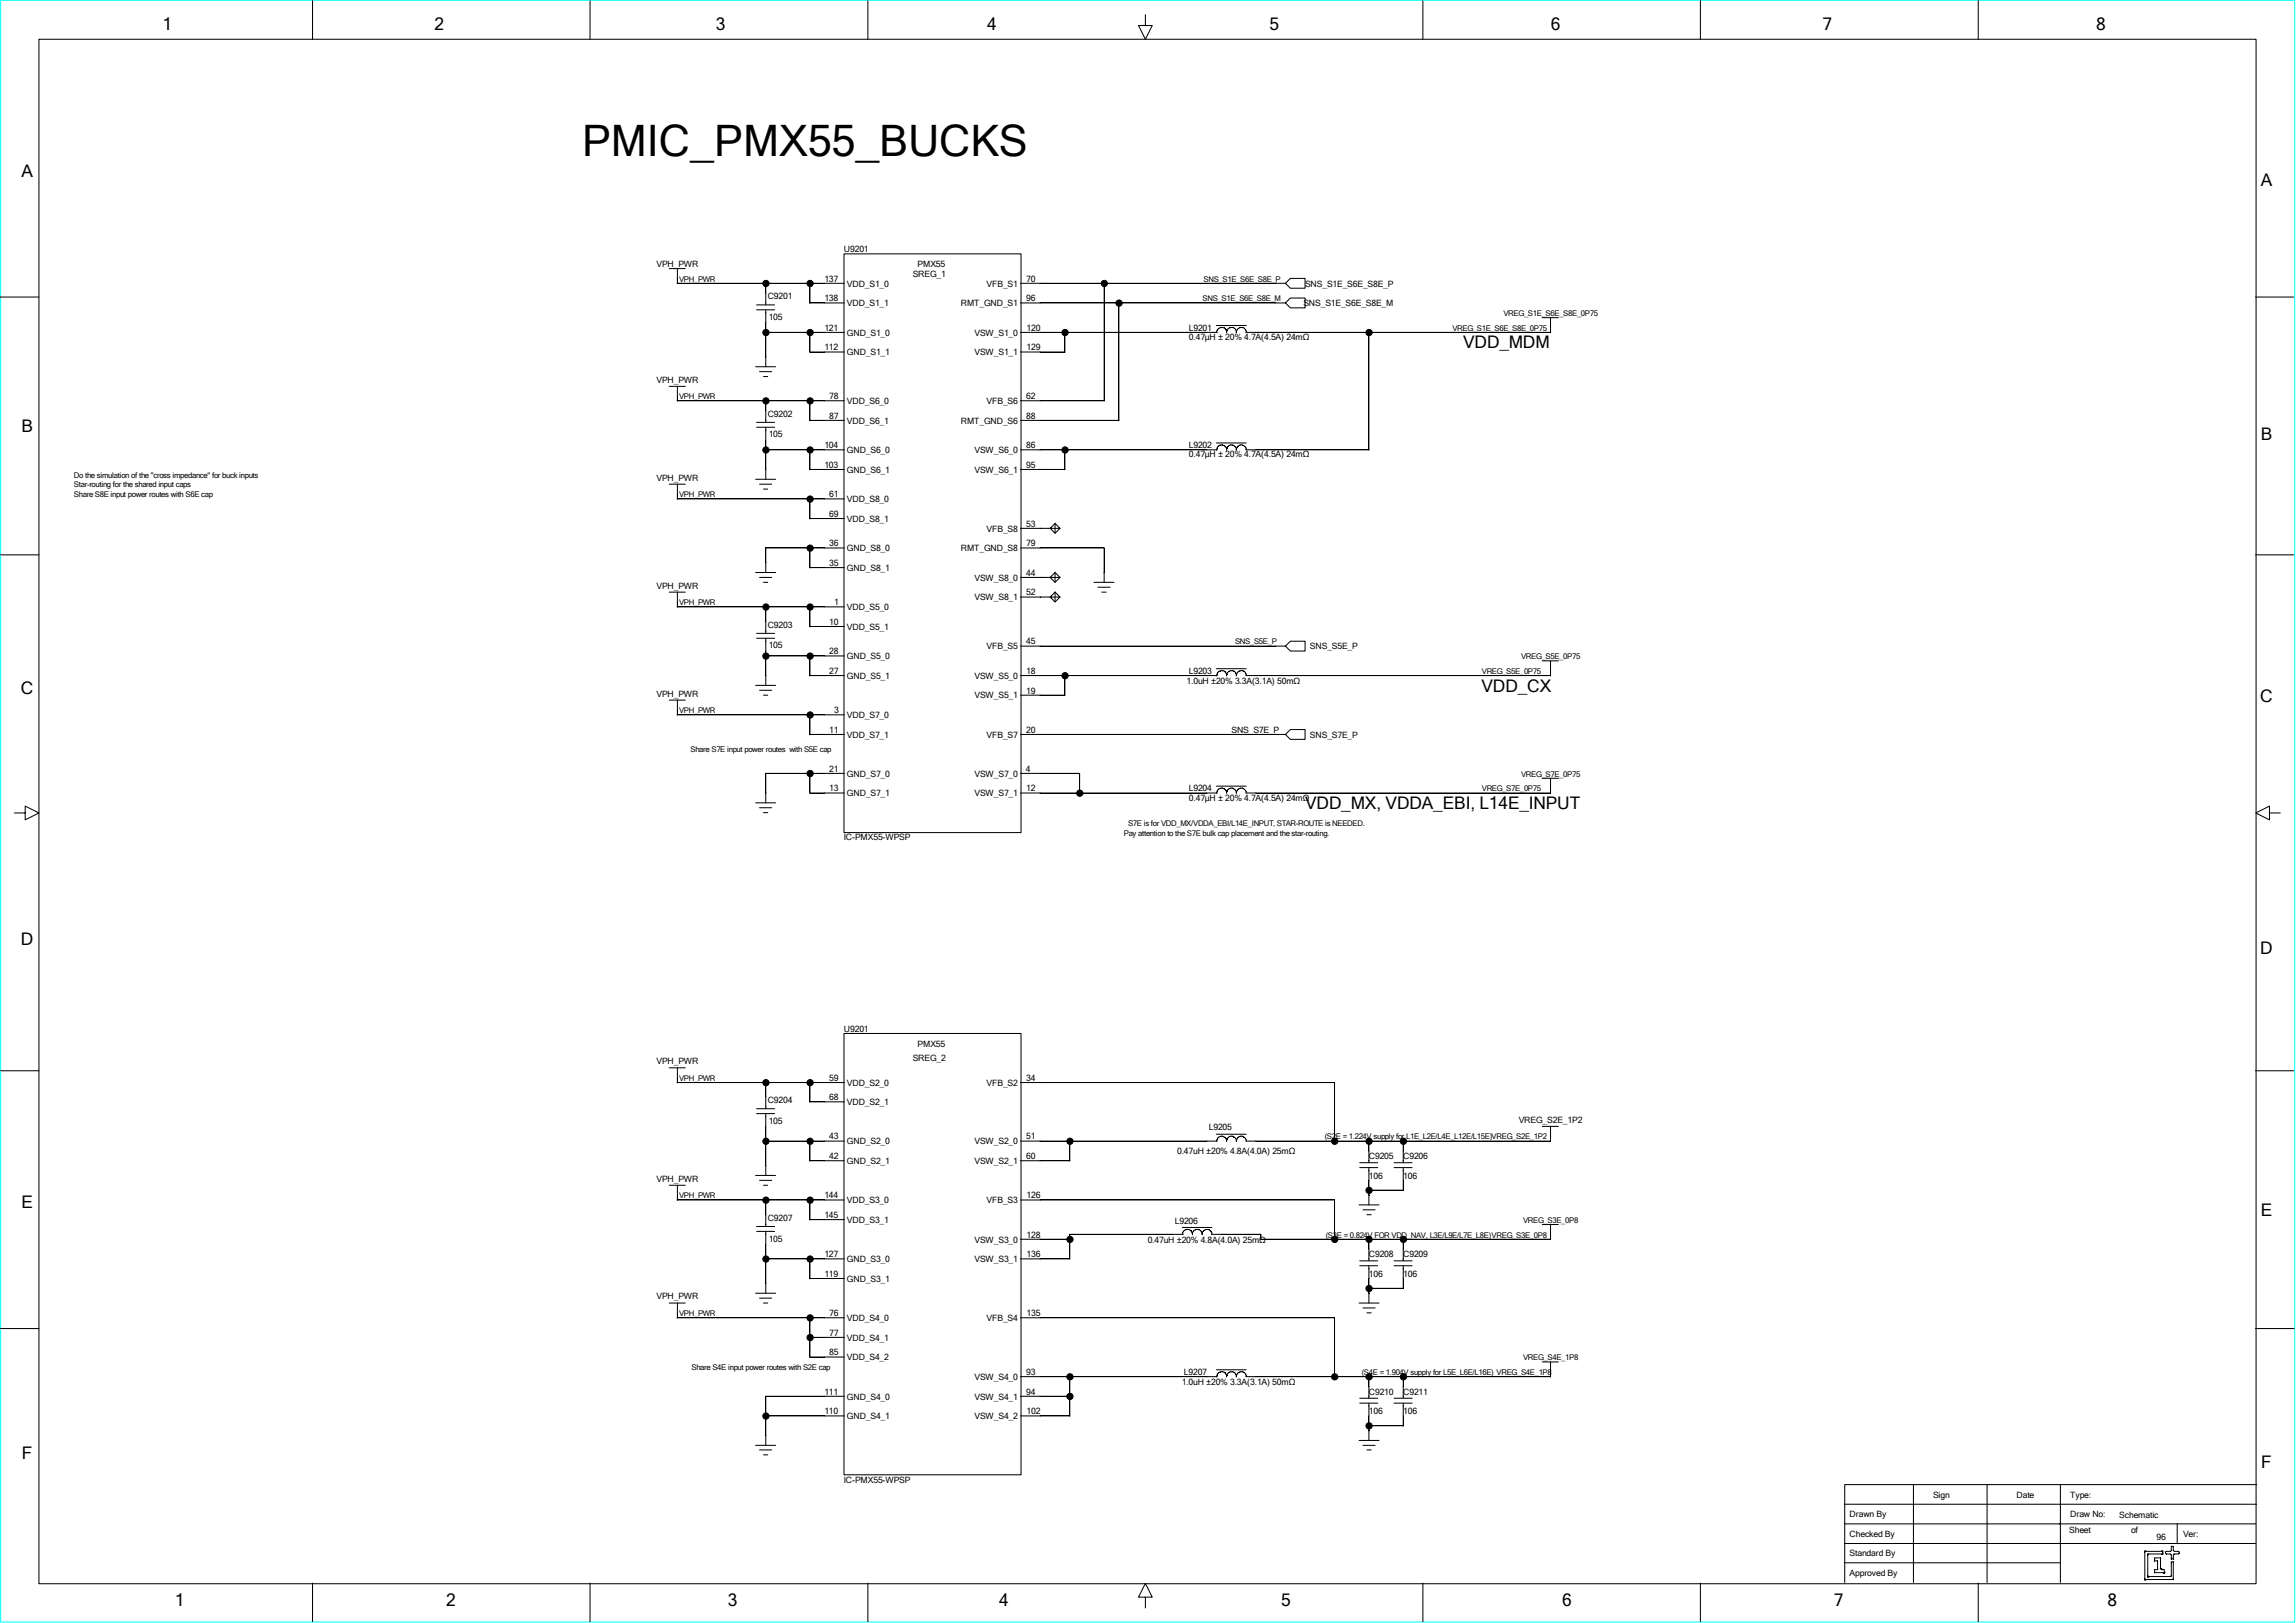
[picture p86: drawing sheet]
<svg xmlns="http://www.w3.org/2000/svg" width="297mm" height="210mm" viewBox="0 0 297 210" stroke-linecap="round" stroke-linejoin="round" font-family="sans-serif">
<defs><g id="words">
<text font-size="5.6" x="75.3" y="20.2">PMIC_PMX55_BUCKS</text>
<g font-size="2.2">
<text x="21" y="3.9">1</text>
<text x="56.2" y="3.9">2</text>
<text x="92.6" y="3.9">3</text>
<text x="127.7" y="3.9">4</text>
<text x="164.2" y="3.9">5</text>
<text x="200.6" y="3.9">6</text>
<text x="235.8" y="3.9">7</text>
<text x="271.1" y="3.9">8</text>
<text x="2.8" y="22.9">A</text>
<text x="292.5" y="24.1">A</text>
<text x="189.3" y="45.1">VDD_MDM</text>
<text x="2.8" y="55.9">B</text>
<text x="292.5" y="57">B</text>
<text x="2.7" y="89.7">C</text>
<text x="191.6" y="89.5">VDD_CX</text>
<text x="292.4" y="90.8">C</text>
<text x="168.8" y="104.7">VDD_MX, VDDA_EBI, L14E_INPUT</text>
<text x="2.7" y="122.3">D</text>
<text x="292.4" y="123.5">D</text>
<text x="2.8" y="156.3">E</text>
<text x="292.5" y="157.4">E</text>
<text x="2.8" y="188.8">F</text>
<text x="292.5" y="190">F</text>
<text x="22.6" y="207.9">1</text>
<text x="57.7" y="207.9">2</text>
<text x="94.1" y="207.9">3</text>
<text x="129.2" y="207.9">4</text>
<text x="165.7" y="207.9">5</text>
<text x="202.1" y="207.9">6</text>
<text x="237.2" y="207.9">7</text>
<text x="272.6" y="207.9">8</text>
</g>
<g font-size="1.1">
<text x="84.9" y="34.5">VPH_PWR</text>
<text x="109.2" y="32.6">U9201</text>
<text x="118.1" y="35.8">SREG_1</text>
<text x="118.7" y="34.5">PMX55</text>
<text x="99.3" y="38.7">C9201</text>
<text x="99.4" y="41.4">105</text>
<text x="106.6" y="39">138</text>
<text x="106.6" y="36.4">137</text>
<text x="109.6" y="37.1">VDD_S1_0</text>
<text x="109.6" y="39.6">VDD_S1_1</text>
<text x="124.3" y="39.6">RMT_GND_S1</text>
<text x="127.6" y="37.1">VFB_S1</text>
<text x="132.8" y="39">96</text>
<text x="132.8" y="36.4">70</text>
<text x="168.6" y="39.6">SNS_S1E_S6E_S8E_M</text>
<text x="168.8" y="37.1">SNS_S1E_S6E_S8E_P</text>
<text x="106.6" y="45.3">112</text>
<text x="106.6" y="42.8">121</text>
<text x="109.6" y="43.4">GND_S1_0</text>
<text x="109.6" y="46">GND_S1_1</text>
<text x="126.1" y="43.4">VSW_S1_0</text>
<text x="126.1" y="46">VSW_S1_1</text>
<text x="132.8" y="45.3">129</text>
<text x="132.8" y="42.8">120</text>
<text x="153.8" y="42.8">L9201</text>
<text x="153.8" y="43.9">0.47μH ± 20% 4.7A(4.5A) 24mΩ</text>
<text x="84.9" y="49.5">VPH_PWR</text>
<text x="99.3" y="53.9">C9202</text>
<text x="107.3" y="51.6">78</text>
<text x="109.6" y="52.3">VDD_S6_0</text>
<text x="127.6" y="52.3">VFB_S6</text>
<text x="132.8" y="51.6">62</text>
<text x="99.4" y="56.6">105</text>
<text x="106.6" y="58">104</text>
<text x="107.3" y="54.2">87</text>
<text x="109.6" y="54.8">VDD_S6_1</text>
<text x="109.6" y="58.6">GND_S6_0</text>
<text x="124.3" y="54.8">RMT_GND_S6</text>
<text x="126.1" y="58.6">VSW_S6_0</text>
<text x="132.8" y="58">86</text>
<text x="132.8" y="54.2">88</text>
<text x="153.8" y="58">L9202</text>
<text x="153.8" y="59.2">0.47μH ± 20% 4.7A(4.5A) 24mΩ</text>
<text x="84.9" y="62.2">VPH_PWR</text>
<text x="106.6" y="60.5">103</text>
<text x="107.3" y="64.3">61</text>
<text x="109.6" y="61.2">GND_S6_1</text>
<text x="109.6" y="65">VDD_S8_0</text>
<text x="126.1" y="61.2">VSW_S6_1</text>
<text x="132.8" y="60.5">95</text>
<text x="107.3" y="70.7">36</text>
<text x="107.3" y="66.9">69</text>
<text x="109.6" y="67.5">VDD_S8_1</text>
<text x="109.6" y="71.3">GND_S8_0</text>
<text x="124.3" y="71.3">RMT_GND_S8</text>
<text x="127.6" y="68.8">VFB_S8</text>
<text x="132.8" y="70.7">79</text>
<text x="132.8" y="68.2">53</text>
<text x="84.9" y="76.2">VPH_PWR</text>
<text x="107.3" y="73.2">35</text>
<text x="109.6" y="73.9">GND_S8_1</text>
<text x="126.1" y="75.1">VSW_S8_0</text>
<text x="126.1" y="77.7">VSW_S8_1</text>
<text x="132.8" y="77">52</text>
<text x="132.8" y="74.5">44</text>
<text x="99.3" y="81.2">C9203</text>
<text x="99.4" y="83.9">105</text>
<text x="107.3" y="80.9">10</text>
<text x="107.9" y="78.3">1</text>
<text x="109.6" y="79">VDD_S5_0</text>
<text x="109.6" y="81.5">VDD_S5_1</text>
<text x="132.8" y="83.4">45</text>
<text x="107.3" y="87.2">27</text>
<text x="107.3" y="84.7">28</text>
<text x="109.6" y="85.3">GND_S5_0</text>
<text x="109.6" y="87.8">GND_S5_1</text>
<text x="126.1" y="87.8">VSW_S5_0</text>
<text x="127.6" y="84">VFB_S5</text>
<text x="132.8" y="89.7">19</text>
<text x="132.8" y="87.2">18</text>
<text x="153.5" y="88.5">1.0uH ±20% 3.3A(3.1A) 50mΩ</text>
<text x="153.8" y="87.2">L9203</text>
<text x="169.5" y="84">SNS_S5E_P</text>
<text x="84.9" y="90.1">VPH_PWR</text>
<text x="107.3" y="94.8">11</text>
<text x="107.9" y="92.3">3</text>
<text x="109.6" y="92.9">VDD_S7_0</text>
<text x="109.6" y="95.5">VDD_S7_1</text>
<text x="126.1" y="90.4">VSW_S5_1</text>
<text x="127.6" y="95.5">VFB_S7</text>
<text x="132.8" y="94.8">20</text>
<text x="159.3" y="94.8">SNS_S7E_P</text>
<text x="169.5" y="95.5">SNS_S7E_P</text>
<text x="107.3" y="99.9">21</text>
<text x="109.6" y="100.5">GND_S7_0</text>
<text x="126.1" y="100.5">VSW_S7_0</text>
<text x="132.7" y="99.9">4</text>
<text x="107.3" y="102.4">13</text>
<text x="109.6" y="103">GND_S7_1</text>
<text x="126.1" y="103">VSW_S7_1</text>
<text x="132.8" y="102.4">12</text>
<text x="153.8" y="102.4">L9204</text>
<text x="153.8" y="103.6">0.47μH ± 20% 4.7A(4.5A) 24mΩ</text>
<text x="109.2" y="108.8">IC-PMX55-WPSP</text>
<text x="84.9" y="137.7">VPH_PWR</text>
<text x="109.2" y="133.5">U9201</text>
<text x="118.1" y="137.3">SREG_2</text>
<text x="118.7" y="135.4">PMX55</text>
<text x="99.3" y="142.8">C9204</text>
<text x="107.3" y="142.4">68</text>
<text x="107.3" y="139.9">59</text>
<text x="109.6" y="140.5">VDD_S2_0</text>
<text x="109.6" y="143">VDD_S2_1</text>
<text x="127.6" y="140.5">VFB_S2</text>
<text x="132.8" y="139.9">34</text>
<text x="99.4" y="145.4">105</text>
<text x="107.3" y="150">42</text>
<text x="107.3" y="147.4">43</text>
<text x="109.6" y="148.1">GND_S2_0</text>
<text x="126.1" y="148.1">VSW_S2_0</text>
<text x="132.8" y="150">60</text>
<text x="132.8" y="147.4">51</text>
<text x="152.3" y="149.4">0.47uH ±20% 4.8A(4.0A) 25mΩ</text>
<text x="156.4" y="146.2">L9205</text>
<text x="177.1" y="150">C9205</text>
<text x="181.5" y="150">C9206</text>
<text x="196.5" y="145.3">VREG_S2E_1P2</text>
<text x="84.9" y="152.9">VPH_PWR</text>
<text x="106.6" y="155.1">144</text>
<text x="109.6" y="150.6">GND_S2_1</text>
<text x="109.6" y="155.7">VDD_S3_0</text>
<text x="126.1" y="150.6">VSW_S2_1</text>
<text x="127.6" y="155.7">VFB_S3</text>
<text x="132.8" y="155.1">126</text>
<text x="177.1" y="152.5">106</text>
<text x="181.5" y="152.5">106</text>
<text x="99.3" y="158">C9207</text>
<text x="99.4" y="160.7">105</text>
<text x="106.6" y="157.6">145</text>
<text x="109.6" y="158.2">VDD_S3_1</text>
<text x="126.1" y="160.8">VSW_S3_0</text>
<text x="132.8" y="160.1">128</text>
<text x="148.5" y="160.8">0.47uH ±20% 4.8A(4.0A) 25mΩ</text>
<text x="152" y="158.3">L9206</text>
<text x="106.6" y="165.2">119</text>
<text x="106.6" y="162.7">127</text>
<text x="109.6" y="163.3">GND_S3_0</text>
<text x="109.6" y="165.9">GND_S3_1</text>
<text x="126.1" y="163.3">VSW_S3_1</text>
<text x="132.8" y="162.7">136</text>
<text x="177.1" y="165.2">106</text>
<text x="177.1" y="162.7">C9208</text>
<text x="181.5" y="162.7">C9209</text>
<text x="181.5" y="165.2">106</text>
<text x="84.9" y="168.1">VPH_PWR</text>
<text x="107.3" y="172.8">77</text>
<text x="107.3" y="170.3">76</text>
<text x="109.6" y="170.9">VDD_S4_0</text>
<text x="109.6" y="173.5">VDD_S4_1</text>
<text x="127.6" y="170.9">VFB_S4</text>
<text x="132.8" y="170.3">135</text>
<text x="107.3" y="175.4">85</text>
<text x="109.6" y="176">VDD_S4_2</text>
<text x="126.1" y="178.6">VSW_S4_0</text>
<text x="132.8" y="177.9">93</text>
<text x="152.9" y="179.2">1.0uH ±20% 3.3A(3.1A) 50mΩ</text>
<text x="153.2" y="177.9">L9207</text>
<text x="106.6" y="183">110</text>
<text x="106.6" y="180.5">111</text>
<text x="109.6" y="181.1">GND_S4_0</text>
<text x="109.6" y="183.6">GND_S4_1</text>
<text x="126.1" y="181.1">VSW_S4_1</text>
<text x="126.1" y="183.6">VSW_S4_2</text>
<text x="132.8" y="180.5">94</text>
<text x="132.8" y="183">102</text>
<text x="177.1" y="180.5">C9210</text>
<text x="177.1" y="183">106</text>
<text x="181.5" y="183">106</text>
<text x="181.5" y="180.5">C9211</text>
<text x="109.2" y="191.9">IC-PMX55-WPSP</text>
<text x="239.3" y="196.3">Drawn By</text>
<text x="250.1" y="193.8">Sign</text>
<text x="260.9" y="193.8">Date</text>
<text x="267.8" y="196.3">Draw No:</text>
<text x="267.8" y="193.8">Type:</text>
<text x="274.2" y="196.5">Schematic</text>
<text x="239.3" y="198.9">Checked By</text>
<text x="239.3" y="201.4">Standard By</text>
<text x="239.3" y="203.9">Approved By</text>
<text x="267.7" y="198.4">Sheet</text>
<text x="275.7" y="198.4">of</text>
<text x="279" y="199.3">96</text>
<text x="282.4" y="198.9">Ver:</text>
</g>
<g font-size="1">
<text x="87.8" y="36.4">VPH_PWR</text>
<text x="155.6" y="39">SNS_S1E_S6E_S8E_M</text>
<text x="155.7" y="36.4">SNS_S1E_S6E_S8E_P</text>
<text x="194.5" y="40.9">VREG_S1E_S6E_S8E_0P75</text>
<text x="187.9" y="42.8">VREG_S1E_S6E_S8E_0P75</text>
<text x="87.8" y="51.6">VPH_PWR</text>
<text x="9.6" y="63.1">Star-routing for the shared input caps</text>
<text x="9.6" y="61.8">Do the simulation of the &quot;cross impedance&quot; for buck inputs</text>
<text x="9.6" y="64.3">Share S8E input power routes with S6E cap</text>
<text x="87.8" y="64.3">VPH_PWR</text>
<text x="87.8" y="78.3">VPH_PWR</text>
<text x="159.8" y="83.4">SNS_S5E_P</text>
<text x="191.7" y="87.2">VREG_S5E_0P75</text>
<text x="196.8" y="85.3">VREG_S5E_0P75</text>
<text x="87.8" y="92.3">VPH_PWR</text>
<text x="89.3" y="97.3">Share S7E input power routes with S5E cap</text>
<text x="196.8" y="100.5">VREG_S7E_0P75</text>
<text x="145.9" y="106.8">S7E is for VDD_MX/VDDA_EBI/L14E_INPUT, STAR-ROUTE is NEEDED.</text>
<text x="191.7" y="102.4">VREG_S7E_0P75</text>
<text x="145.4" y="108.1">Pay attention to the S7E bulk cap placement and the star-routing.</text>
<text x="87.8" y="139.9">VPH_PWR</text>
<text x="171.4" y="147.4">(S2E = 1.224V supply for L1E_L2E/L4E_L12E/L15E)VREG_S2E_1P2</text>
<text x="87.8" y="155.1">VPH_PWR</text>
<text x="171.5" y="160.1">(S3E = 0.824V FOR VDD_NAV, L3E/L9E/L7E_L8E)VREG_S3E_0P8</text>
<text x="197" y="158.2">VREG_S3E_0P8</text>
<text x="87.8" y="170.3">VPH_PWR</text>
<text x="89.5" y="177.3">Share S4E input power routes with S2E cap</text>
<text x="176.1" y="177.9">(S4E = 1.904V supply for L5E_L6E/L16E) VREG_S4E_1P8</text>
<text x="197" y="176">VREG_S4E_1P8</text>
</g>
</g></defs>
<path d="M.1 0h296.7v209.9h-296.7z" fill="none" stroke="#0ff" stroke-width=".13"/>
<g fill="none" stroke="#000" stroke-width=".13">
<path d="M5 5.1h286.8v199.8h-286.8zM40.4 .1v5M76.3 .1v5M112.3 .1v5M148.2 1.9v1.4h.9l-.9 1.8-.9-1.8h.9M184.1 .1v5M220 .1v5M255.9 .1v5M0 38.4h5M86.6 34.8h2M87.6 36.7h21.6M87.6 34.8v1.9"/>
<path d="M97.9 39.5h2.3M99.1 36.7v2.8M104.7 39.2h4.5M104.8 36.7v2.5M109.2 32.9h22.9v74.8h-22.9zM132 36.7h34.3M132 39.2h34.3M142.8 36.7v15.2M144.7 39.2v15.2M166.3 36.7l.6-.7h1.9v1.3h-1.9zM166.3 39.2l.6-.6h1.9v1.2h-1.9zM291.8 38.4h5"/>
<path d="M86.6 50h2M87.6 51.9h21.6M87.6 50v1.9M97.7 47.5h2.6M97.9 40.1h2.3M97.9 55.3h2.3M97.9 54.7h2.3M98.3 48.1h1.5M98.8 48.7h.5M99 43h10.2M99 58.2h10.2M99.1 40.1v7.4"/>
<path d="M99.1 51.9v2.8M99.1 55.3v6.7M104.7 45.6h4.5M104.7 54.4h4.5M104.8 43v2.6M104.8 51.9v2.5M104.8 58.2v2.6M132 45.6h5.8M132 43h25.4M132 51.9h10.8M132 54.4h12.7M132 58.2h25.4"/>
<path d="M137.8 43v2.6M137.8 58.2v2.6M157.4 42.1h3.8M157.4 57.3h3.8M157.9 42.4a.61 .61 0 0 1 .8 .4M157.9 57.6l.4 .1 .4 .3M158 42.4h-.2a.62 .62 0 0 0-.4 .7M158 57.6a.64 .64 0 0 0-.6 .7M158.7 42.8v.3M158.7 58v.3M159.2 42.4a.61 .61 0 0 1 .7 .4M159.2 57.6l.4 .1 .3 .3"/>
<path d="M159.3 42.4h-.2a.62 .62 0 0 0-.4 .6M159.3 57.6a.64 .64 0 0 0-.6 .6M159.9 42.8v.3M159.9 58v.3M160.5 42.4a.61 .61 0 0 1 .7 .4M160.5 57.6l.4 .1 .3 .3M160.5 42.4h-.1a.62 .62 0 0 0-.5 .6M160.5 57.6a.64 .64 0 0 0-.6 .6M161.2 43h39.4M161.2 58.2h15.9M161.2 42.8v.2M161.2 58v.2"/>
<path d="M177.1 43v15.3M199.5 41.1h2.1M200.6 41.1v2M0 71.8h5M86.6 62.7h2M86.6 76.6h2M87.6 64.6h21.6M87.6 78.5h21.6M87.6 62.7v1.9M87.6 76.6v2M97.7 62h2.6M97.7 74.1h2.6"/>
<path d="M98.3 62.7h1.5M98.3 74.7h1.5M98.8 63.3h.5M98.8 75.4h.5M99 70.9h10.2M99.1 70.9v3.2M99.1 78.5v3.5M104.7 60.7h4.5M104.7 67.1h4.5M104.7 73.4h4.5M104.8 64.6v2.5M104.8 70.9v2.6"/>
<path d="M104.8 78.5v2.6M132 74.7h3.9M132 60.7h5.8M132 70.9h10.8v4.5M132 68.4h3.9M132 77.3h3.9M135.8 68.4h1.3l-.6 .6-.7-.6 .7-.7 .6 .7M135.8 74.7h1.3l-.6 .7-.7-.7 .7-.6 .6 .6M135.8 77.3h1.3l-.6 .6-.7-.6 .7-.7 .6 .7M136.5 67.7v1.3M136.5 74v1.4M136.5 76.6v1.3"/>
<path d="M141.5 75.4h2.6M142 76h1.6M142.5 76.6h.6M291.8 71.8h5M86.6 90.6h2M87.6 92.5h21.6M87.6 90.6v1.9M97.7 88.7h2.6M97.9 82.6h2.3M97.9 82h2.3M98.3 89.3h1.5M98.8 90h.5"/>
<path d="M99 84.9h10.2M99.1 82.6v6.1M104.7 87.4h4.5M104.7 81.1h4.5M104.7 95h4.5M104.8 84.9v2.6M104.8 92.5v2.6M132 90h5.8M132 83.6h34.3M132 87.4h25.4M132 95h34.3M137.8 87.4v2.6"/>
<path d="M157.4 86.5h3.8M157.9 86.8a.61 .61 0 0 1 .8 .4M158 86.8a.64 .64 0 0 0-.6 .7M158.7 87.2v.3M159.2 86.8a.61 .61 0 0 1 .7 .4M159.3 86.8a.64 .64 0 0 0-.6 .6M159.9 87.2v.3M160.5 86.8a.61 .61 0 0 1 .7 .4M160.5 86.8a.64 .64 0 0 0-.6 .6M161.2 87.4h39.4M161.2 87.2v.2M166.3 83.6l.6-.6h1.9v1.2h-1.9z"/>
<path d="M166.9 94.4h1.9v1.3h-1.9l-.6-.7zM199.5 85.5h2.1M200.6 85.5v2M1.9 105.2h1.4v-.9l1.7 .9-1.7 .9v-.9M97.7 103.9h2.6M98.3 104.5h1.5M98.8 105.2h.5M99 100.1h10.2M99.1 100.1v3.8M104.7 102.6h4.5M104.8 100.1v2.6M132 102.6h25.4"/>
<path d="M132 100.1h7.7v2.6M157.4 101.7h3.8M157.9 102l.4 .1 .4 .3M158 102a.64 .64 0 0 0-.6 .7M158.7 102.4v.3M159.2 102l.4 .1 .3 .3M159.3 102a.64 .64 0 0 0-.6 .6M159.9 102.4v.3M160.5 102l.4 .1 .3 .3M160.5 102a.64 .64 0 0 0-.6 .6M161.2 102.6h39.4M161.2 102.4v.2"/>
<path d="M199.5 100.7h2.1M200.6 100.7v2M293.6 105.2v-.9l-1.8 .9 1.8 .9v-.9h1.4M0 138.6h5M86.6 138.2h2M87.6 138.2v1.9M109.2 133.7h22.9v57.1h-22.9zM291.8 138.6h5M86.6 153.4h2M87.6 140.1h21.6M87.6 155.3h21.6M87.6 153.4v1.9"/>
<path d="M97.7 152.1h2.6M97.9 144.1h2.3M97.9 143.5h2.3M97.9 159.3h2.3M97.9 158.7h2.3M98.3 152.7h1.5M98.8 153.4h.5M99 147.7h10.2M99.1 140.1v3.4M99.1 144.1v8M99.1 155.3v3.4M99.1 159.3v8"/>
<path d="M104.7 142.6h4.5M104.7 150.2h4.5M104.7 157.8h4.5M104.8 140.1v2.5M104.8 147.7v2.5M104.8 155.3v2.6M132 140.1h40.6v7.6M132 147.7h25.4M132 150.2h6.4M132 155.3h40.6v5.1M138.3 159.7h14.7M138.4 147.7v2.5"/>
<path d="M138.4 159.7v3.2M153 158.8h3.8M153.5 159.1a.66 .66 0 0 1 .8 .6M153.5 159.1a.58 .58 0 0 0-.5 .7M154.8 159.1a.61 .61 0 0 1 .7 .5M154.8 159.1a.58 .58 0 0 0-.5 .7M155.5 159.5v.2M156 159.1h.4l.4 .5M156.1 159.1a.58 .58 0 0 0-.6 .6M156.7 159.7h6.4v.7M156.8 159.5v.2M157.4 146.8h3.8"/>
<path d="M157.9 147l.4 .1 .4 .4M158 147a.64 .64 0 0 0-.6 .7M158.7 147.4v.3M159.2 147l.4 .1 .3 .4M159.3 147a.64 .64 0 0 0-.6 .6M159.9 147.4v.3M160.5 147l.4 .1 .3 .4M160.5 147a.64 .64 0 0 0-.6 .6M161.2 147.7h39.4M161.2 147.4v.3M175.8 155.9h2.6M175.9 151.1h2.3"/>
<path d="M175.9 150.5h2.3M176.3 156.5h1.6M176.8 157.2h.6M177 154h4.5M177.1 147.7v2.8M177.1 151.1v4.8M180.3 151.1h2.4M180.3 150.5h2.4M181.5 147.7v2.8M181.5 151.1v3M199.5 158.5h2.1M199.5 145.8h2.1"/>
<path d="M200.6 145.8v1.9M200.6 158.5v1.9M0 171.9h5M86.6 168.6h2M87.6 170.5h21.6M87.6 168.6v2M97.7 167.3h2.6M98.3 168h1.5M98.8 168.6h.5M99 162.9h10.2M104.7 165.4h4.5M104.7 173.1h4.5"/>
<path d="M104.7 175.6h4.5M104.8 162.9v2.6M104.8 170.5v5.1M132 162.9h6.4M132 170.5h40.6v7.7M132 160.4h6.4M132 178.1h25.4M138.4 178.1v5.2M157.4 177.2h3.8M157.9 177.5a.61 .61 0 0 1 .8 .5M158 177.5a.64 .64 0 0 0-.6 .7M158.7 177.9v.3"/>
<path d="M159.2 177.5a.61 .61 0 0 1 .7 .5M159.3 177.5a.64 .64 0 0 0-.6 .6M159.9 177.9v.3M160.5 177.5a.61 .61 0 0 1 .7 .5M160.5 177.5a.64 .64 0 0 0-.6 .6M161.2 178.1h39.4M161.2 177.9v.2M163.1 160.4h37.5M175.8 168.6h2.6M175.9 163.8h2.3M175.9 163.2h2.3M176.3 169.2h1.6"/>
<path d="M176.8 169.9h.6M177 166.7h4.5M177.1 160.4v2.8M177.1 163.8v4.8M177.1 178.1v2.8M180.3 163.8h2.4M180.3 163.2h2.4M181.5 160.4v2.8M181.5 163.8v3M181.5 178.1v2.8M199.5 176.2h2.1M200.6 176.2v2"/>
<path d="M291.8 171.9h5M97.7 187h2.6M98.3 187.6h1.5M98.8 188.3h.5M99 183.2h10.2M99 180.7h10.2M99.1 180.7v6.3M132 183.2h6.4M132 180.7h6.4M175.8 186.4h2.6M175.9 181.6h2.3M175.9 180.9h2.3"/>
<path d="M176.3 187h1.6M176.8 187.6h.6M177 184.5h4.5M177.1 181.6v4.8M180.3 181.6h2.4M180.3 180.9h2.4M181.5 181.6v2.9M238.6 194.6h53.3M238.6 199.7h53.2M238.6 197.2h53.2M247.5 192.1v12.7M257 192.1v12.7"/>
<path d="M266.5 192.1v12.7M281.6 197.1v2.6M291.9 192.1h-53.3v12.7M40.4 204.9v4.9M76.3 204.9v4.9M112.3 204.9v4.9M148.2 206.7h.9l-.9-1.8-.9 1.8h.9v1.4M184.1 204.9v4.9M220 204.9v4.9M238.6 202.2h27.9M255.9 204.9v4.9M277.5 200.7h.1"/>
<path d="M277.5 204.4h.1M277.5 200.7v3.8M277.5 204.4h3.6M277.6 200.7h2.1M277.6 204.3v.1M277.8 201.1h2M277.8 204h.2M277.9 201.1l-.1 3M278 204h2.8M278 204h.1M278.7 202h.4M278.7 203.5h1.3"/>
<path d="M278.7 203.1h.4M278.7 203.2v.3M279.1 201.9v1.2M279.4 203h.3M279.5 201.5v1.5M279.5 201.6h-.8v.4M279.6 200.7h.2M279.7 203l-.1 .1h.4M279.7 200.7h-.1M279.7 201.1h.1M279.7 201v.1M279.7 201h.1"/>
<path d="M279.8 200.7v.1M279.8 201v.1M279.8 200.8h-.1v.2M280 203.2v.2M280 203.5h.1M280 203.4h.1M280 203.4v.1M280.1 200.8v.2l.1 .1M280.2 201.1h.6l.1 .1M280.8 200.7h-.6l-.1 .1M280.9 200.1h.3M280.9 200.1v.5l-.1 .1"/>
<path d="M280.9 201.2v.6M280.9 203.9l-.1 .1M281.1 200.1v.6M281.1 202.1v2.3M281.1 200.6l.2 .1h.5M281.2 202.1h-.3v1.9M281.3 201.1l-.2 .1v.5h-.3M281.8 200.7l.1 .1v.2M281.9 201l-.1 .1h-.6"/>
<circle cx="99.1" cy="36.7" r=".4"/>
<circle cx="104.8" cy="36.7" r=".4"/>
<circle cx="142.9" cy="36.7" r=".4"/>
<circle cx="144.8" cy="39.2" r=".4"/>
<circle cx="99.1" cy="43" r=".4"/>
<circle cx="99.1" cy="51.9" r=".4"/>
<circle cx="99.1" cy="58.2" r=".4"/>
<circle cx="104.8" cy="51.9" r=".4"/>
<circle cx="104.8" cy="58.2" r=".4"/>
<circle cx="104.8" cy="43" r=".4"/>
<circle cx="137.8" cy="43" r=".4"/>
<circle cx="137.8" cy="58.2" r=".4"/>
<circle cx="177.1" cy="43" r=".4"/>
<circle cx="99.1" cy="78.5" r=".4"/>
<circle cx="104.8" cy="70.9" r=".4"/>
<circle cx="104.8" cy="64.6" r=".4"/>
<circle cx="104.8" cy="78.5" r=".4"/>
<circle cx="99.1" cy="84.9" r=".4"/>
<circle cx="104.8" cy="84.9" r=".4"/>
<circle cx="104.8" cy="92.5" r=".4"/>
<circle cx="137.8" cy="87.4" r=".4"/>
<circle cx="104.8" cy="100.1" r=".4"/>
<circle cx="139.7" cy="102.6" r=".4"/>
<circle cx="99.1" cy="155.3" r=".4"/>
<circle cx="99.1" cy="147.7" r=".4"/>
<circle cx="99.1" cy="140.1" r=".4"/>
<circle cx="104.8" cy="147.7" r=".4"/>
<circle cx="104.8" cy="155.3" r=".4"/>
<circle cx="104.8" cy="140.1" r=".4"/>
<circle cx="138.4" cy="147.7" r=".4"/>
<circle cx="172.7" cy="147.7" r=".4"/>
<circle cx="177.1" cy="147.7" r=".4"/>
<circle cx="177.1" cy="154" r=".4"/>
<circle cx="181.5" cy="147.7" r=".4"/>
<circle cx="99.1" cy="162.9" r=".4"/>
<circle cx="104.8" cy="162.9" r=".4"/>
<circle cx="104.8" cy="170.5" r=".4"/>
<circle cx="104.8" cy="173.1" r=".4"/>
<circle cx="138.4" cy="178.2" r=".4"/>
<circle cx="138.4" cy="160.4" r=".4"/>
<circle cx="172.7" cy="178.2" r=".4"/>
<circle cx="172.7" cy="160.4" r=".4"/>
<circle cx="177.1" cy="160.4" r=".4"/>
<circle cx="177.1" cy="166.7" r=".4"/>
<circle cx="177.1" cy="178.2" r=".4"/>
<circle cx="181.5" cy="178.2" r=".4"/>
<circle cx="181.5" cy="160.4" r=".4"/>
<circle cx="99.1" cy="183.2" r=".4"/>
<circle cx="138.4" cy="180.7" r=".4"/>
<circle cx="177.1" cy="184.5" r=".4"/>
</g>
<g fill="#000">
<path d="M87.6 36v.7z" fill-rule="evenodd"/>
<path d="M99.1 36.7v1.2z" fill-rule="evenodd"/>
<path d="M104.8 39.2h1.8z" fill-rule="evenodd"/>
<path d="M104.8 36.7h1.8z" fill-rule="evenodd"/>
<path d="M87.6 51.2v.7z" fill-rule="evenodd"/>
<path d="M99.1 41.7v1.3z" fill-rule="evenodd"/>
<path d="M99.1 51.9v1.2z" fill-rule="evenodd"/>
<path d="M99.1 56.9v1.3z" fill-rule="evenodd"/>
<path d="M104.8 45.6h1.8z" fill-rule="evenodd"/>
<path d="M104.8 43h1.8z" fill-rule="evenodd"/>
<path d="M104.8 54.4h1.8z" fill-rule="evenodd"/>
<path d="M104.8 51.9h1.8z" fill-rule="evenodd"/>
<path d="M104.8 58.2h1.8z" fill-rule="evenodd"/>
<path d="M200.6 42.4v.6z" fill-rule="evenodd"/>
<path d="M87.6 63.9v.7z" fill-rule="evenodd"/>
<path d="M87.6 77.9v.6z" fill-rule="evenodd"/>
<path d="M99.1 70.9v1.9z" fill-rule="evenodd"/>
<path d="M99.1 78.5v1.9z" fill-rule="evenodd"/>
<path d="M104.8 60.7h1.8z" fill-rule="evenodd"/>
<path d="M104.8 67.1h1.8z" fill-rule="evenodd"/>
<path d="M104.8 64.6h1.8z" fill-rule="evenodd"/>
<path d="M104.8 73.4h1.8z" fill-rule="evenodd"/>
<path d="M104.8 70.9h1.8z" fill-rule="evenodd"/>
<path d="M104.8 78.5h1.8z" fill-rule="evenodd"/>
<path d="M87.6 91.9v.6z" fill-rule="evenodd"/>
<path d="M99.1 84.2v.7z" fill-rule="evenodd"/>
<path d="M104.8 87.4h1.8z" fill-rule="evenodd"/>
<path d="M104.8 84.9h1.8z" fill-rule="evenodd"/>
<path d="M104.8 81.1h1.8z" fill-rule="evenodd"/>
<path d="M104.8 95h1.8z" fill-rule="evenodd"/>
<path d="M104.8 92.5h1.8z" fill-rule="evenodd"/>
<path d="M200.6 86.8v.6z" fill-rule="evenodd"/>
<path d="M104.8 102.6h1.8z" fill-rule="evenodd"/>
<path d="M104.8 100.1h1.8z" fill-rule="evenodd"/>
<path d="M200.6 102v.6z" fill-rule="evenodd"/>
<path d="M87.6 139.4v.7z" fill-rule="evenodd"/>
<path d="M87.6 154.6v.7z" fill-rule="evenodd"/>
<path d="M99.1 140.1v1.8z" fill-rule="evenodd"/>
<path d="M99.1 145.8v1.9z" fill-rule="evenodd"/>
<path d="M99.1 155.3v1.9z" fill-rule="evenodd"/>
<path d="M104.8 140.1h1.8z" fill-rule="evenodd"/>
<path d="M104.8 142.6h1.8z" fill-rule="evenodd"/>
<path d="M104.8 147.7h1.8z" fill-rule="evenodd"/>
<path d="M104.8 150.2h1.8z" fill-rule="evenodd"/>
<path d="M104.8 155.3h1.8z" fill-rule="evenodd"/>
<path d="M104.8 157.8h1.8z" fill-rule="evenodd"/>
<path d="M138.4 159.7v.7z" fill-rule="evenodd"/>
<path d="M163.1 159.7v.7z" fill-rule="evenodd"/>
<path d="M177.1 152.7v1.3z" fill-rule="evenodd"/>
<path d="M177.1 154v.6z" fill-rule="evenodd"/>
<path d="M177.1 147.7v1.2z" fill-rule="evenodd"/>
<path d="M181.5 152.7v1.3z" fill-rule="evenodd"/>
<path d="M181.5 147.7v1.2z" fill-rule="evenodd"/>
<path d="M200.6 147v.7z" fill-rule="evenodd"/>
<path d="M200.6 159.7v.7z" fill-rule="evenodd"/>
<path d="M87.6 169.9v.6z" fill-rule="evenodd"/>
<path d="M99.1 161v1.9z" fill-rule="evenodd"/>
<path d="M104.8 162.9h1.8z" fill-rule="evenodd"/>
<path d="M104.8 165.4h1.8z" fill-rule="evenodd"/>
<path d="M104.8 173.1h1.8z" fill-rule="evenodd"/>
<path d="M104.8 170.5h1.8z" fill-rule="evenodd"/>
<path d="M104.8 175.6h1.8z" fill-rule="evenodd"/>
<path d="M177.1 165.4v1.3z" fill-rule="evenodd"/>
<path d="M177.1 166.7v.6z" fill-rule="evenodd"/>
<path d="M177.1 160.4v1.2z" fill-rule="evenodd"/>
<path d="M177.1 178.1v1.3z" fill-rule="evenodd"/>
<path d="M181.5 165.4v1.3z" fill-rule="evenodd"/>
<path d="M181.5 160.4v1.2z" fill-rule="evenodd"/>
<path d="M181.5 178.1v1.3z" fill-rule="evenodd"/>
<path d="M200.6 177.5v.6z" fill-rule="evenodd"/>
<path d="M177.1 183.2v1.3z" fill-rule="evenodd"/>
<path d="M177.1 184.5v.6z" fill-rule="evenodd"/>
<path d="M181.5 183.2v1.3z" fill-rule="evenodd"/>
<circle cx="99.1" cy="36.7" r=".41"/>
<circle cx="104.8" cy="36.7" r=".41"/>
<circle cx="142.9" cy="36.7" r=".41"/>
<circle cx="144.8" cy="39.2" r=".41"/>
<circle cx="99.1" cy="58.2" r=".41"/>
<circle cx="99.1" cy="51.9" r=".41"/>
<circle cx="99.1" cy="43" r=".41"/>
<circle cx="104.8" cy="58.2" r=".41"/>
<circle cx="104.8" cy="43" r=".41"/>
<circle cx="104.8" cy="51.9" r=".41"/>
<circle cx="137.8" cy="43" r=".41"/>
<circle cx="137.8" cy="58.2" r=".41"/>
<circle cx="177.1" cy="43" r=".41"/>
<circle cx="99.1" cy="78.5" r=".41"/>
<circle cx="104.8" cy="78.5" r=".41"/>
<circle cx="104.8" cy="70.9" r=".41"/>
<circle cx="104.8" cy="64.6" r=".41"/>
<circle cx="99.1" cy="84.9" r=".41"/>
<circle cx="104.8" cy="84.9" r=".41"/>
<circle cx="104.8" cy="92.5" r=".41"/>
<circle cx="137.8" cy="87.4" r=".41"/>
<circle cx="104.8" cy="100.1" r=".41"/>
<circle cx="139.7" cy="102.6" r=".41"/>
<circle cx="99.1" cy="147.7" r=".41"/>
<circle cx="99.1" cy="155.3" r=".41"/>
<circle cx="99.1" cy="140.1" r=".41"/>
<circle cx="104.8" cy="147.7" r=".41"/>
<circle cx="104.8" cy="155.3" r=".41"/>
<circle cx="104.8" cy="140.1" r=".41"/>
<circle cx="138.4" cy="147.7" r=".41"/>
<circle cx="172.7" cy="147.7" r=".41"/>
<circle cx="177.1" cy="147.7" r=".41"/>
<circle cx="177.1" cy="154" r=".41"/>
<circle cx="181.5" cy="147.7" r=".41"/>
<circle cx="99.1" cy="162.9" r=".41"/>
<circle cx="104.8" cy="162.9" r=".41"/>
<circle cx="104.8" cy="173.1" r=".41"/>
<circle cx="104.8" cy="170.5" r=".41"/>
<circle cx="138.4" cy="178.2" r=".41"/>
<circle cx="138.4" cy="160.4" r=".41"/>
<circle cx="172.7" cy="160.4" r=".41"/>
<circle cx="172.7" cy="178.2" r=".41"/>
<circle cx="177.1" cy="160.4" r=".41"/>
<circle cx="177.1" cy="178.2" r=".41"/>
<circle cx="177.1" cy="166.7" r=".41"/>
<circle cx="181.5" cy="178.2" r=".41"/>
<circle cx="181.5" cy="160.4" r=".41"/>
<circle cx="99.1" cy="183.2" r=".41"/>
<circle cx="138.4" cy="180.7" r=".41"/>
<circle cx="177.1" cy="184.5" r=".41"/>
</g>
<use href="#words"/>
</svg>
